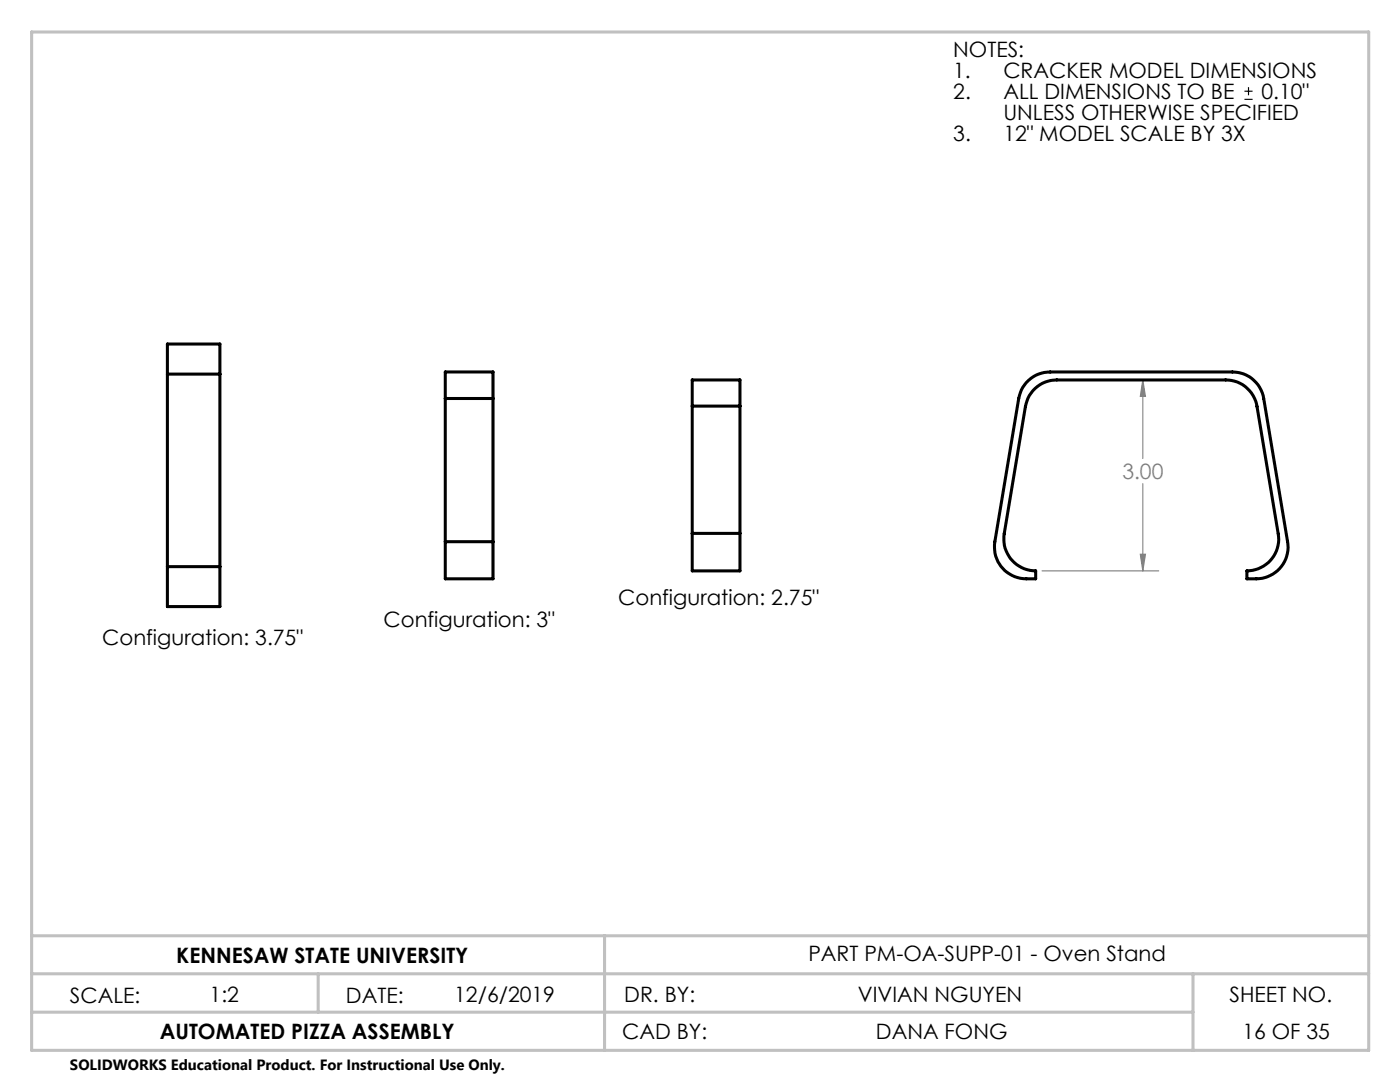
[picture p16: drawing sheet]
<svg xmlns="http://www.w3.org/2000/svg" width="279mm" height="216mm" viewBox="0 0 279 216" stroke-linecap="round" stroke-linejoin="round" font-family="sans-serif">
<defs><g id="words">
<g font-size="4.2">
<text x="190.2" y="11.4">NOTES:</text>
<text x="190.2" y="15.6">1.</text>
<text x="200.2" y="15.6">CRACKER MODEL DIMENSIONS</text>
<text x="190.2" y="19.8">2.</text>
<text x="200.2" y="19.8">ALL DIMENSIONS TO BE</text>
<text x="200.2" y="24">UNLESS OTHERWISE SPECIFIED</text>
<text x="251.7" y="19.8">0.10&quot;</text>
<text x="190.2" y="28.1">3.</text>
<text x="200.2" y="28.1">12&quot; MODEL SCALE BY 3X</text>
<text x="76.5" y="125.1">Configuration: 3&quot;</text>
<text x="123.4" y="120.8">Configuration: 2.75&quot;</text>
<text x="20.4" y="128.8">Configuration: 3.75&quot;</text>
<text x="161.3" y="191.8">PART PM-OA-SUPP-01 - Oven Stand</text>
<text x="35.2" y="192.1">KENNESAW STATE UNIVERSITY</text>
<text x="14" y="200.2">SCALE:</text>
<text x="41.8" y="199.9">1:2</text>
<text x="69.1" y="200.2">DATE:</text>
<text x="90.6" y="199.9">12/6/2019</text>
<text x="124.6" y="199.9">DR. BY:</text>
<text x="171.2" y="199.9">VIVIAN NGUYEN</text>
<text x="245.4" y="199.9">SHEET NO.</text>
<text x="31.9" y="207.3">AUTOMATED PIZZA ASSEMBLY</text>
<text x="124.2" y="207.3">CAD BY:</text>
<text x="174.8" y="207.3">DANA FONG</text>
<text x="248" y="207.3">16 OF 35</text>
</g>
<text font-size="4.2" fill="#808080" x="224" y="95.6">3.00</text>
<text font-size="3" x="14" y="213.5">SOLIDWORKS Educational Product. For Instructional Use Only.</text>
</g></defs>
<path d="M248.4 19.8h1.6M248.4 18.2h1.6M249.2 17.4v1.6" fill="none" stroke="#000" stroke-width=".23"/>
<path d="M228.1 75.8v15.7M228.1 75.8l.5 3.3h-1zM228.1 96.5v17.4M208 113.9h23.2M227.6 110.6h1l-.5 3.3z" fill="none" stroke="#808080" stroke-width=".23"/>
<path d="M120.6 186.7h152.6" fill="none" stroke="#c0c0c0" stroke-width=".23" stroke-dasharray="19 1.6 3.2 1.6" stroke-dashoffset="9.5"/>
<path d="M6.3 6.4h266.9v203.2h-266.9zM6.3 194.3h266.9M6.3 186.7h266.9M63.5 194.3v7.7M120.7 186.7v22.9M238.1 194.3v15.3M6.3 202h231.8" fill="none" stroke="#c0c0c0" stroke-width=".61"/>
<path d="M227.6 110.6h1l-.5 3.3zM228.1 75.8l.5 3.3h-1z" fill="#808080"/>
<g fill="none" stroke="#000" stroke-width=".61">
<path d="M33.4 74.6v-5.9h10.5v5.9M33.4 74.6h10.5M33.4 74.6v38.5M43.9 74.6v38.5M88.9 79.5v-5.3h9.5v5.3M88.9 79.5h9.5M88.9 79.5v28.6M98.4 79.5v28.6M204.8 76.3a6.2 6.2 0 0 1 4.8-2.1h36.4a6.3 6.3 0 0 1 6.2 5.3l4.8 28.6a6.3 6.3 0 0 1-6.3 7.4h-1.9v-1.6a6.3 6.3 0 0 0 6.3-7.4l-4.2-25.4a6.3 6.3 0 0 0-6.3-5.3h-33.7a6.3 6.3 0 0 0-6.3 5.3l-4.2 25.4a6.3 6.3 0 0 0 6.3 7.4v1.6a7.9 7.9 0 0 1-5.2-1 6.2 6.2 0 0 1-3-6.4l4.8-28.6 .5-1.7zM138.1 81v-5.2h9.6v5.2M138.1 81h9.6M138.1 81v25.4"/>
<path d="M147.7 81v25.4M33.4 113.1v7.9h10.5v-7.9M33.4 113.1h10.5M88.9 108.1v7.4h9.5v-7.4M88.9 108.1h9.5M138.1 106.4v7.5h9.6v-7.5M138.1 106.4h9.6"/>
</g>
<use href="#words"/>
</svg>
